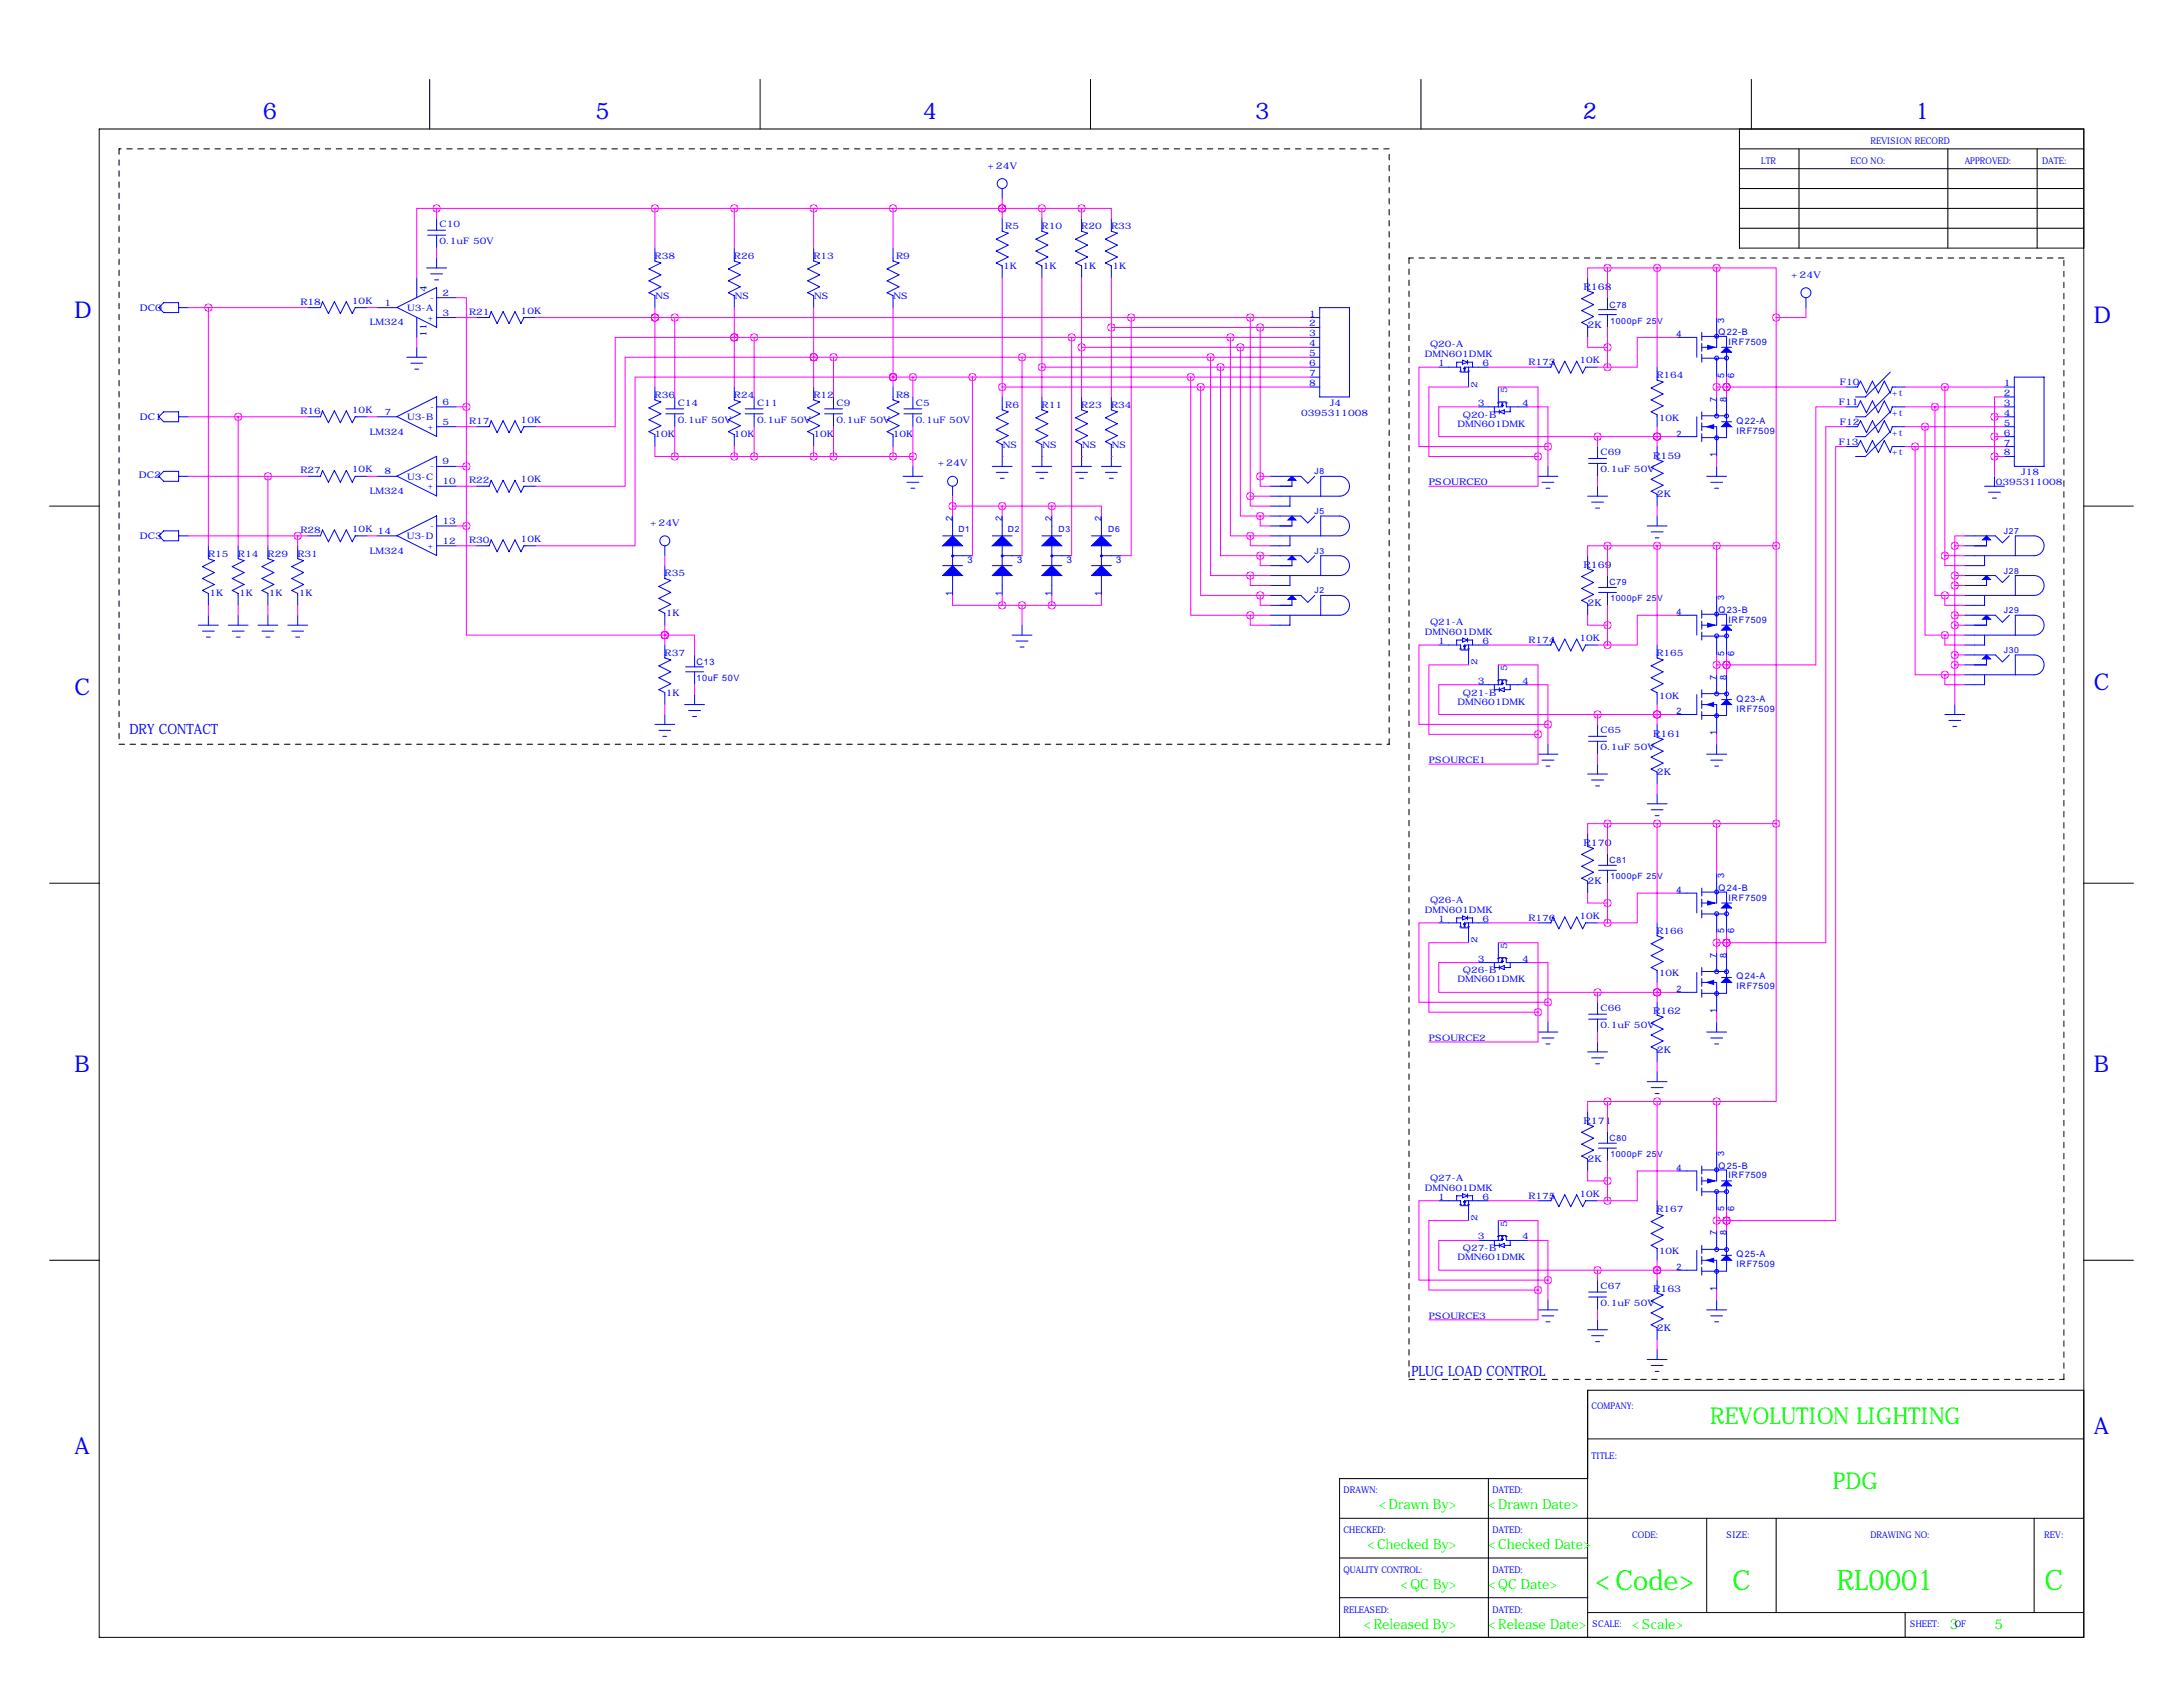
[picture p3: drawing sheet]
<svg xmlns="http://www.w3.org/2000/svg" width="559mm" height="432mm" viewBox="0 0 559 432" stroke-linecap="round" stroke-linejoin="round" font-family="sans-serif">
<defs><g id="words">
<g font-size="7.3" fill="#0f0">
<text x="470.2" y="407">RL0001</text>
<text x="523.4" y="407">C</text>
</g>
<g font-size="7.1" fill="#0f0">
<text x="408.4" y="407">&lt;Code&gt;</text>
<text x="443.5" y="407">C</text>
</g>
<g font-size="5.9" fill="#00f">
<text x="67.3" y="30.5">6</text>
<text x="152.4" y="30.5">5</text>
<text x="236.2" y="30.5">4</text>
<text x="321.3" y="30.5">3</text>
<text x="405.1" y="30.5">2</text>
<text x="490.2" y="30.5">1</text>
<text x="19" y="81.3">D</text>
<text x="535.9" y="82.6">D</text>
<text x="19" y="177.8">C</text>
<text x="535.9" y="176.5">C</text>
<text x="19" y="274.3">B</text>
<text x="535.9" y="274.3">B</text>
<text x="535.9" y="367">A</text>
<text x="19" y="372.1">A</text>
</g>
<g font-size="5.9" fill="#0f0">
<text x="437.8" y="364.5">REVOLUTION LIGHTING</text>
<text x="469.1" y="381.1">PDG</text>
</g>
<g font-size="3.6" fill="#00f">
<text x="33.1" y="187.9">DRY CONTACT</text>
<text x="361.3" y="352.2">PLUG LOAD CONTROL</text>
</g>
<g font-size="3.6" fill="#0f0">
<text x="353" y="386.4">&lt;Drawn By&gt;</text>
<text x="381" y="386.4">&lt;Drawn Date&gt;</text>
<text x="350" y="396.5">&lt;Checked By&gt;</text>
<text x="381" y="396.5">&lt;Checked Date&gt;</text>
<text x="358.5" y="406.7">&lt;QC By&gt;</text>
<text x="381" y="406.7">&lt;QC Date&gt;</text>
<text x="349.1" y="416.8">&lt;Released By&gt;</text>
<text x="381" y="416.8">&lt;Release Date&gt;</text>
<text x="417.8" y="416.8">&lt;Scale&gt;</text>
<text x="499.1" y="416.8">3</text>
<text x="510.5" y="416.8">5</text>
</g>
<g font-size="2.4" fill="#00f">
<text x="450.8" y="41.9">LTR</text>
<text x="473.7" y="41.9">ECO NO:</text>
<text x="478.8" y="36.8">REVISION RECORD</text>
<text x="502.9" y="41.9">APPROVED:</text>
<text x="522.7" y="41.9">DATE:</text>
<text x="252.8" y="43.2">+24V</text>
<text x="458.5" y="71.1">+24V</text>
<text x="405.4" y="74.2">R168</text>
<text x="35.8" y="79.5">DC0</text>
<text x="406.3" y="84.1">2K</text>
<text x="35.8" y="107.4">DC1</text>
<text x="240.1" y="119.4">+24V</text>
<text x="423.1" y="117.4">R159</text>
<text x="35.6" y="122.4">DC2</text>
<text x="365.8" y="124.2">PSOURCE0</text>
<text x="424.1" y="127.3">2K</text>
<text x="35.8" y="137.9">DC3</text>
<text x="166.4" y="134.6">+24V</text>
<text x="243.8" y="133.4" transform="rotate(-90 243.8 133.4)">2</text>
<text x="256.5" y="133.4" transform="rotate(-90 256.5 133.4)">2</text>
<text x="269.2" y="133.4" transform="rotate(-90 269.2 133.4)">2</text>
<text x="281.9" y="133.4" transform="rotate(-90 281.9 133.4)">2</text>
<text x="247.6" y="144.2">3</text>
<text x="260.3" y="144.2">3</text>
<text x="273" y="144.2">3</text>
<text x="285.7" y="144.2">3</text>
<text x="405.4" y="145.3">R169</text>
<text x="243.8" y="152.6" transform="rotate(-90 243.8 152.6)">1</text>
<text x="256.5" y="152.6" transform="rotate(-90 256.5 152.6)">1</text>
<text x="269.2" y="152.6" transform="rotate(-90 269.2 152.6)">1</text>
<text x="281.9" y="152.6" transform="rotate(-90 281.9 152.6)">1</text>
<text x="406.3" y="155.2">2K</text>
<text x="423.1" y="188.5">R161</text>
<text x="424.1" y="198.4">2K</text>
<text x="405.4" y="216.5">R170</text>
<text x="406.3" y="226.3">2K</text>
<text x="423.1" y="259.6">R162</text>
<text x="424.1" y="269.5">2K</text>
<text x="405.4" y="287.6">R171</text>
<text x="406.3" y="297.4">2K</text>
<text x="423.1" y="330.8">R163</text>
<text x="424.1" y="340.6">2K</text>
<text x="407.4" y="360.7">COMPANY:</text>
<text x="407.4" y="373.4">TITLE:</text>
<text x="343.9" y="382.3">DRAWN:</text>
<text x="382" y="382.3">DATED:</text>
<text x="343.9" y="392.4">CHECKED:</text>
<text x="382" y="392.4">DATED:</text>
<text x="417.8" y="393.7">CODE:</text>
<text x="442" y="393.7">SIZE:</text>
<text x="478.8" y="393.7">DRAWING NO:</text>
<text x="523.2" y="393.7">REV:</text>
<text x="343.9" y="402.6">QUALITY CONTROL:</text>
<text x="382" y="402.6">DATED:</text>
<text x="343.9" y="412.7">RELEASED:</text>
<text x="382" y="412.7">DATED:</text>
<text x="407.7" y="416.6">SCALE:</text>
<text x="488.9" y="416.6">SHEET:</text>
<text x="500.4" y="416.6">OF</text>
</g>
<g font-size="2.3" fill="#00f">
<text x="112.5" y="58.2">C10</text>
<text x="257.3" y="58.7">R5</text>
<text x="266.6" y="58.7">R10</text>
<text x="276.8" y="58.7">R20</text>
<text x="284.4" y="58.7">R33</text>
<text x="112.5" y="62.5">0.1uF 50V</text>
<text x="167.6" y="66.3">R38</text>
<text x="187.9" y="66.3">R26</text>
<text x="208.2" y="66.3">R13</text>
<text x="229.4" y="66.3">R9</text>
<text x="256.8" y="68.8">1K</text>
<text x="267" y="68.8">1K</text>
<text x="277.1" y="68.8">1K</text>
<text x="284.7" y="68.8">1K</text>
<text x="76.9" y="78">R18</text>
<text x="90.1" y="77.7">10K</text>
<text x="109.2" y="74.7" transform="rotate(-90 109.2 74.7)">4</text>
<text x="110.2" y="77">-</text>
<text x="113.3" y="75.7">2</text>
<text x="167.8" y="76.5">NS</text>
<text x="188.1" y="76.5">NS</text>
<text x="208.4" y="76.5">NS</text>
<text x="228.7" y="76.5">NS</text>
<text x="94.7" y="83.3">LM324</text>
<text x="98.4" y="78.2">1</text>
<text x="104.2" y="79.6">U3-A</text>
<text x="109.5" y="82.1">+</text>
<text x="113.3" y="80.8">3</text>
<text x="120.1" y="80.5">R21</text>
<text x="133.3" y="80.3">10K</text>
<text x="335.1" y="81">1</text>
<text x="335.1" y="83.6">2</text>
<text x="441.3" y="82.6" transform="rotate(-90 441.3 82.6)">3</text>
<text x="109.2" y="86.2" transform="rotate(-90 109.2 86.2)">11</text>
<text x="335.1" y="86.1">3</text>
<text x="335.1" y="88.6">4</text>
<text x="366.1" y="88.9">Q20-A</text>
<text x="429.1" y="86.4">4</text>
<text x="439.9" y="85.7">Q22-B</text>
<text x="442.5" y="88.3">IRF7509</text>
<text x="335.1" y="91.2">5</text>
<text x="335.1" y="93.7">6</text>
<text x="364.7" y="91.4">DMN601DMK</text>
<text x="368.1" y="93.7">1</text>
<text x="379.5" y="93.7">6</text>
<text x="391.2" y="93.5">R173</text>
<text x="404.3" y="93">10K</text>
<text x="167.6" y="101.8">R36</text>
<text x="187.9" y="101.8">R24</text>
<text x="208.2" y="101.8">R12</text>
<text x="229.4" y="101.8">R8</text>
<text x="335.1" y="96.3">7</text>
<text x="335.1" y="98.8">8</text>
<text x="378.2" y="99.2" transform="rotate(-90 378.2 99.2)">2</text>
<text x="385.8" y="100.6" transform="rotate(-90 385.8 100.6)">5</text>
<text x="424" y="96.8">R164</text>
<text x="441.3" y="96.7" transform="rotate(-90 441.3 96.7)">5</text>
<text x="443.9" y="96.7" transform="rotate(-90 443.9 96.7)">6</text>
<text x="471" y="98.6">F10</text>
<text x="484.4" y="101.3">+t</text>
<text x="512.9" y="98.8">1</text>
<text x="512.9" y="101.3">2</text>
<text x="76.9" y="105.9">R16</text>
<text x="90.1" y="105.7">10K</text>
<text x="98.4" y="106.2">7</text>
<text x="104.2" y="107.5">U3-B</text>
<text x="110.2" y="104.9">-</text>
<text x="113.3" y="103.6">6</text>
<text x="173.5" y="103.9">C14</text>
<text x="193.8" y="103.9">C11</text>
<text x="214.1" y="103.9">C9</text>
<text x="234.4" y="103.9">C5</text>
<text x="257.3" y="104.4">R6</text>
<text x="266.6" y="104.4">R11</text>
<text x="276.8" y="104.4">R23</text>
<text x="284.4" y="104.4">R34</text>
<text x="333.1" y="106.4">0395311008</text>
<text x="340.4" y="103.9">J4</text>
<text x="374.4" y="106.9">Q20-B</text>
<text x="378.3" y="103.9">3</text>
<text x="389.6" y="103.9">4</text>
<text x="424.6" y="107.7">10K</text>
<text x="439.4" y="102.9" transform="rotate(-90 439.4 102.9)">7</text>
<text x="442" y="102.9" transform="rotate(-90 442 102.9)">8</text>
<text x="470.7" y="103.6">F11</text>
<text x="484.4" y="106.4">+t</text>
<text x="512.9" y="103.9">3</text>
<text x="512.9" y="106.4">4</text>
<text x="94.7" y="111.2">LM324</text>
<text x="109.5" y="110">+</text>
<text x="113.3" y="108.7">5</text>
<text x="120.1" y="108.4">R17</text>
<text x="133.3" y="108.2">10K</text>
<text x="167.6" y="111.8">10K</text>
<text x="173.5" y="108.2">0.1uF 50V</text>
<text x="187.9" y="111.8">10K</text>
<text x="193.8" y="108.2">0.1uF 50V</text>
<text x="208.2" y="111.8">10K</text>
<text x="214.1" y="108.2">0.1uF 50V</text>
<text x="228.5" y="111.8">10K</text>
<text x="234.4" y="108.2">0.1uF 50V</text>
<text x="373.1" y="109.2">DMN601DMK</text>
<text x="429.1" y="111.8">2</text>
<text x="444.5" y="108.5">Q22-A</text>
<text x="444.5" y="111">IRF7509</text>
<text x="470.7" y="113.8">F13</text>
<text x="471" y="108.7">F12</text>
<text x="484.4" y="111.5">+t</text>
<text x="512.9" y="109">5</text>
<text x="512.9" y="111.5">6</text>
<text x="113.3" y="118.9">9</text>
<text x="256.7" y="114.6">NS</text>
<text x="266.8" y="114.6">NS</text>
<text x="277" y="114.6">NS</text>
<text x="284.6" y="114.6">NS</text>
<text x="409.7" y="116.6">C69</text>
<text x="439.4" y="117" transform="rotate(-90 439.4 117)">1</text>
<text x="484.4" y="116.6">+t</text>
<text x="512.9" y="114">7</text>
<text x="512.9" y="116.6">8</text>
<text x="76.9" y="121.1">R27</text>
<text x="90.1" y="120.9">10K</text>
<text x="98.4" y="121.4">8</text>
<text x="104.2" y="122.7">U3-C</text>
<text x="109.5" y="125.3">+</text>
<text x="110.2" y="120.1">-</text>
<text x="113.3" y="124">10</text>
<text x="120.1" y="123.7">R22</text>
<text x="133.3" y="123.4">10K</text>
<text x="409.7" y="120.9">0.1uF 50V</text>
<text x="510.9" y="124.2">0395311008</text>
<text x="517.4" y="121.7">J18</text>
<text x="94.7" y="126.5">LM324</text>
<text x="76.9" y="136.4">R28</text>
<text x="90.1" y="136.1">10K 14</text>
<text x="104.1" y="138">U3-D</text>
<text x="110.2" y="135.4">-</text>
<text x="113.3" y="134.1">13</text>
<text x="53.3" y="142.5">R15</text>
<text x="60.9" y="142.5">R14</text>
<text x="68.5" y="142.5">R29</text>
<text x="76.1" y="142.5">R31</text>
<text x="94.7" y="141.7">LM324</text>
<text x="109.5" y="140.5">+</text>
<text x="113.3" y="139.2">12</text>
<text x="120.1" y="138.9">R30</text>
<text x="133.3" y="138.7">10K</text>
<text x="170.1" y="147.6">R35</text>
<text x="53.6" y="152.7">1K</text>
<text x="61.2" y="152.7">1K</text>
<text x="68.8" y="152.7">1K</text>
<text x="76.5" y="152.7">1K</text>
<text x="441.3" y="153.7" transform="rotate(-90 441.3 153.7)">3</text>
<text x="170.4" y="157.7">1K</text>
<text x="366.1" y="160">Q21-A</text>
<text x="429.1" y="157.5">4</text>
<text x="439.9" y="156.9">Q23-B</text>
<text x="442.5" y="159.4">IRF7509</text>
<text x="170.1" y="167.9">R37</text>
<text x="364.7" y="162.5">DMN601DMK</text>
<text x="368.1" y="164.8">1</text>
<text x="379.5" y="164.8">6</text>
<text x="391.2" y="164.6">R174</text>
<text x="404.3" y="164.1">10K</text>
<text x="424" y="167.9">R165</text>
<text x="441.3" y="167.8" transform="rotate(-90 441.3 167.8)">5</text>
<text x="443.9" y="167.8" transform="rotate(-90 443.9 167.8)">6</text>
<text x="178.3" y="170.2">C13</text>
<text x="378.2" y="170.3" transform="rotate(-90 378.2 170.3)">2</text>
<text x="385.8" y="171.7" transform="rotate(-90 385.8 171.7)">5</text>
<text x="439.4" y="174" transform="rotate(-90 439.4 174)">7</text>
<text x="442" y="174" transform="rotate(-90 442 174)">8</text>
<text x="170.4" y="178.1">1K</text>
<text x="178.3" y="174.2">10uF 50V</text>
<text x="374.4" y="178">Q21-B</text>
<text x="378.3" y="175">3</text>
<text x="389.6" y="175">4</text>
<text x="424.6" y="178.8">10K</text>
<text x="444.5" y="179.6">Q23-A</text>
<text x="373.1" y="180.3">DMN601DMK</text>
<text x="429.1" y="182.9">2</text>
<text x="444.5" y="182.1">IRF7509</text>
<text x="409.7" y="187.7">C65</text>
<text x="439.4" y="188.1" transform="rotate(-90 439.4 188.1)">1</text>
<text x="365.8" y="195.3">PSOURCE1</text>
<text x="409.7" y="192">0.1uF 50V</text>
<text x="439.9" y="228">Q24-B</text>
<text x="441.3" y="224.8" transform="rotate(-90 441.3 224.8)">3</text>
<text x="364.7" y="233.7">DMN601DMK</text>
<text x="366.1" y="231.1">Q26-A</text>
<text x="429.1" y="228.6">4</text>
<text x="442.5" y="230.5">IRF7509</text>
<text x="368.1" y="236">1</text>
<text x="379.5" y="236">6</text>
<text x="391.2" y="235.7">R176</text>
<text x="404.3" y="235.2">10K</text>
<text x="424" y="239">R166</text>
<text x="441.3" y="238.9" transform="rotate(-90 441.3 238.9)">5</text>
<text x="443.9" y="238.9" transform="rotate(-90 443.9 238.9)">6</text>
<text x="378.2" y="241.5" transform="rotate(-90 378.2 241.5)">2</text>
<text x="385.8" y="242.8" transform="rotate(-90 385.8 242.8)">5</text>
<text x="439.4" y="245.1" transform="rotate(-90 439.4 245.1)">7</text>
<text x="442" y="245.1" transform="rotate(-90 442 245.1)">8</text>
<text x="373.1" y="251.5">DMN601DMK</text>
<text x="374.4" y="249.2">Q26-B</text>
<text x="378.3" y="246.1">3</text>
<text x="389.6" y="246.1">4</text>
<text x="424.6" y="249.9">10K</text>
<text x="444.5" y="250.7">Q24-A</text>
<text x="429.1" y="254">2</text>
<text x="444.5" y="253.2">IRF7509</text>
<text x="409.7" y="258.8">C66</text>
<text x="409.7" y="263.1">0.1uF 50V</text>
<text x="439.4" y="259.2" transform="rotate(-90 439.4 259.2)">1</text>
<text x="365.8" y="266.4">PSOURCE2</text>
<text x="429.1" y="299.7">4</text>
<text x="439.9" y="299.1">Q25-B</text>
<text x="441.3" y="295.9" transform="rotate(-90 441.3 295.9)">3</text>
<text x="364.7" y="304.8">DMN601DMK</text>
<text x="366.1" y="302.3">Q27-A</text>
<text x="442.5" y="301.6">IRF7509</text>
<text x="368.1" y="307.1">1</text>
<text x="379.5" y="307.1">6</text>
<text x="391.2" y="306.8">R175</text>
<text x="404.3" y="306.3">10K</text>
<text x="424" y="310.1">R167</text>
<text x="441.3" y="310" transform="rotate(-90 441.3 310)">5</text>
<text x="443.9" y="310" transform="rotate(-90 443.9 310)">6</text>
<text x="378.2" y="312.6" transform="rotate(-90 378.2 312.6)">2</text>
<text x="378.3" y="317.2">3</text>
<text x="385.8" y="313.9" transform="rotate(-90 385.8 313.9)">5</text>
<text x="389.6" y="317.2">4</text>
<text x="439.4" y="316.2" transform="rotate(-90 439.4 316.2)">7</text>
<text x="442" y="316.2" transform="rotate(-90 442 316.2)">8</text>
<text x="373.1" y="322.6">DMN601DMK</text>
<text x="374.4" y="320.3">Q27-B</text>
<text x="424.6" y="321.1">10K</text>
<text x="444.5" y="321.8">Q25-A</text>
<text x="409.7" y="329.9">C67</text>
<text x="429.1" y="325.1">2</text>
<text x="444.5" y="324.4">IRF7509</text>
<text x="409.7" y="334.3">0.1uF 50V</text>
<text x="439.4" y="330.4" transform="rotate(-90 439.4 330.4)">1</text>
<text x="365.8" y="337.6">PSOURCE3</text>
</g>
<g font-size="2.2" fill="#00f">
<text x="412" y="78.7">C78</text>
<text x="412.2" y="82.8">1000pF 25V</text>
<text x="336.5" y="121.4">J8</text>
<text x="336.5" y="131.6">J5</text>
<text x="245.3" y="136.2">D1</text>
<text x="258" y="136.2">D2</text>
<text x="271" y="136.2">D3</text>
<text x="283.7" y="136.2">D6</text>
<text x="512.9" y="136.7">J27</text>
<text x="336.5" y="141.7">J3</text>
<text x="412" y="149.9">C79</text>
<text x="512.9" y="146.8">J28</text>
<text x="336.5" y="151.9">J2</text>
<text x="412.2" y="153.9">1000pF 25V</text>
<text x="512.9" y="157">J29</text>
<text x="512.9" y="167.1">J30</text>
<text x="412" y="221">C81</text>
<text x="412.2" y="225">1000pF 25V</text>
<text x="412" y="292.1">C80</text>
<text x="412.2" y="296.2">1000pF 25V</text>
</g>
</g></defs>
<g fill="none" stroke="#000" stroke-width=".26">
<path d="M25.4 33h508v386.1h-508zM110 20.3v12.7M194.6 20.3v12.7M279.1 20.3v12.7M363.7 20.3v12.7M445.3 38.1h88.1M445.3 33v30.5h88.1M448.3 20.3v12.7M460.5 38.1v25.4M498.6 38.1v25.4M521.5 38.1v25.4M445.3 48.3h88.1"/>
<path d="M445.3 43.2h88.1M445.3 53.3h88.1M445.3 58.4h88.1M12.7 129.5h12.7M533.4 129.5h12.7M12.7 226.1h12.7M533.4 226.1h12.7M12.7 322.6h12.7M533.4 322.6h12.7M533.4 355.9h-127v63.2M381 378.5v40.6M406.4 368.3h127"/>
<path d="M406.4 378.5h-63.5v40.6M342.9 388.6h190.5M342.9 398.8h63.5M436.9 388.6v24.1M454.7 388.6v24.1M520.7 388.6v24.1M342.9 408.9h63.5M406.4 412.7h127M487.7 412.7v6.4"/>
</g>
<path d="M30.5 38.1v152.4M355.6 38.1h-325.1M360.7 66v287.1M528.3 66h-167.6M30.5 190.5h325.1M355.6 190.5v-152.4M360.7 353.1h167.6M528.3 353.1v-287.1" fill="none" stroke="#000" stroke-width=".26" stroke-dasharray="1.4 1.4"/>
<g fill="#00f" stroke="#00f" stroke-width=".26">
<path d="M508.5 137.2l1 1h-2z"/>
<path d="M508.5 147.3l1 1h-2z"/>
<path d="M508.5 157.5l1 1h-2z"/>
<path d="M508.5 167.6l1 1.1h-2z"/>
<path d="M437.1 88.4l1.8 .5-1.8 .5z"/>
<path d="M440.7 90.2l1.3-1.3 1.2 1.3z"/>
<path d="M436.9 109.2l1.8-.5v1z"/>
<path d="M440.7 109.2l1.3-1.3 1.2 1.3z"/>
<path d="M437.1 159.5l1.8 .5-1.8 .5z"/>
<path d="M440.7 161.3l1.3-1.3 1.2 1.3z"/>
<path d="M436.9 180.3l1.8-.5v1z"/>
<path d="M440.7 180.3l1.3-1.2 1.2 1.2z"/>
<path d="M437.1 230.6l1.8 .5-1.8 .5z"/>
<path d="M440.7 232.4l1.3-1.3 1.2 1.3z"/>
<path d="M436.9 251.5l1.8-.5v1z"/>
<path d="M440.7 251.5l1.3-1.3 1.2 1.3z"/>
<path d="M437.1 301.8l1.8 .5-1.8 .5z"/>
<path d="M440.7 303.5l1.3-1.2 1.2 1.2z"/>
<path d="M436.9 322.6l1.8-.5v1z"/>
<path d="M440.7 322.6l1.3-1.3 1.2 1.3z"/>
<path d="M330.7 121.9l1 1h-2z"/>
<path d="M330.7 132.1l1 1h-2z"/>
<path d="M330.7 142.2l1 1.1h-2z"/>
<path d="M330.7 152.4l1 1h-2z"/>
<path d="M241.3 147.3l2.5-2.5 2.6 2.5z"/>
<path d="M243.8 137.2l2.6 2.5h-5.1z"/>
<path d="M254 147.3l2.5-2.5 2.6 2.5z"/>
<path d="M254 139.7l2.5-2.5 2.6 2.5z"/>
<path d="M266.7 147.3l2.5-2.5 2.6 2.5z"/>
<path d="M269.2 137.2l2.6 2.5h-5.1z"/>
<path d="M279.4 147.3l2.5-2.5 2.6 2.5z"/>
<path d="M279.4 139.7l2.5-2.5 2.6 2.5z"/>
<path d="M374.6 94.2h.6l-.3 .5z"/>
<path d="M384.6 103.4l.2 .5h-.5z"/>
<path d="M374.6 165.4h.6l-.3 .5z"/>
<path d="M384.6 174.5l.2 .5h-.5z"/>
<path d="M374.6 236.5h.6l-.3 .5z"/>
<path d="M384.6 245.6l.2 .5h-.5z"/>
<path d="M374.6 307.6h.6l-.3 .5z"/>
<path d="M384.6 316.7l.2 .5h-.5z"/>
</g>
<g fill="none" stroke="#00f" stroke-width=".26">
<path d="M109.5 58.9h4.5M111.8 55.9v3M256.5 48.3v2.5M256.5 55.9v3.3l1.6 .5-3.1 1.5 3.1 1.5-3.1 1.6 3.1 1.5-3.1 1.5 1.5 .8v3M266.7 55.9v3.3l1.5 .5-3 1.5 3 1.5-3 1.6 3 1.5-3 1.5 1.5 .8v3M276.9 55.9v3.3l1.5 .5-3.1 1.5 3.1 1.5-3.1 1.6 3.1 1.5-3.1 1.5 1.6 .8v3M284.5 55.9v3.3l1.5 .5-3 1.5 3 1.5-3 1.6 3 1.5-3 1.5 1.5 .8v3M41.9 77.5h3.8v2.5h-3.8l-1.3-1.3zM45.7 78.7h2.6M78.7 78.7h3.3l.5-1.5 1.6 3.1 1.5-3.1 1.5 3.1 1.5-3.1 1.6 3.1 .7-1.6h3.1M96.5 78.7h5.1M101.6 78.7l10.2-5.1v10.2z"/>
<path d="M106.7 71.1v5.1M109.2 68.6h5.1M109.5 60.2h4.5M110.2 70.1h3.1M111.3 71.6h1M111.8 60.2v3.3M111.8 66v2.6M111.8 76.2h5M167.6 63.5v3.3l1.6 .5-3.1 1.5 3.1 1.6-3.1 1.5 3.1 1.5-3.1 1.5 1.5 .8v3M188 63.5v3.3l1.5 .5-3.1 1.5 3.1 1.6-3.1 1.5 3.1 1.5-3.1 1.5 1.6 .8v3M208.3 63.5v3.3l1.5 .5-3 1.5 3 1.6-3 1.5 3 1.5-3 1.5 1.5 .8v3M228.6 63.5v3.3l1.5 .5-3 1.5 3 1.6-3 1.5 3 1.5-3 1.5 1.5 .8v3"/>
<path d="M337.8 78.7h7.6v22.9h-7.6zM406.4 71.1v3.3l1.5 .5-3 1.6 3 1.5-3 1.5 3 1.5-3 1.6 1.5 .7v3.1M409.2 79.2h4.6M411.5 76.2v3M462.3 76.2v2.5M104.1 91.4h5.1M105.2 93h3M106.2 94.5h1M106.7 81.3v5.1M106.7 88.9v2.5M111.8 81.3h5M121.9 81.3h3.3l.5-1.5 1.6 3 1.5-3 1.5 3 1.5-3 1.5 3 .8-1.5h3.1"/>
<path d="M167.6 99.1v3.3l1.6 .5-3.1 1.5 3.1 1.5-3.1 1.5 3.1 1.6-3.1 1.5 1.5 .8v3M188 99.1v3.3l1.5 .5-3.1 1.5 3.1 1.5-3.1 1.5 3.1 1.6-3.1 1.5 1.6 .8v3M208.3 99.1v3.3l1.5 .5-3 1.5 3 1.5-3 1.5 3 1.6-3 1.5 1.5 .8v3M228.6 99.1v3.3l1.5 .5-3 1.5 3 1.5-3 1.5 3 1.6-3 1.5 1.5 .8v3M335.3 99.1h2.5M335.3 88.9h2.5M335.3 86.4h2.5M335.3 94h2.5M335.3 81.3h2.5M335.3 96.5h2.5M335.3 83.8h2.5M335.3 91.4h2.5"/>
<path d="M368.3 94h5.6v1M373.6 95h.5M373.9 95.2h2v3.9M374.4 92.2l1.3 .5-1.3 .5zM374.4 92.7h-1.5v1.3M374.6 95h.6M374.9 94.7v.3M375.7 92.2v1M375.7 92.7h1.2v1.3M375.7 95h.5M375.9 94v1M381 94h-6.1v.2"/>
<path d="M383.5 99.1v3.8h2.1M393.7 94h3.3l.5-1.5 1.5 3 1.6-3 1.5 3 1.5-3 1.5 3 .8-1.5h3M409.2 80.5h4.6M411.5 80.5v3.3M424.2 94v3.3l1.5 .5-3 1.5 3 1.5-3 1.6 3 1.5-3 1.5 1.5 .8v3M429.3 86.4h5v5M435.6 86.1h6.4v2.8M435.6 91.7h6.4M435.6 85.1v2M435.6 87.9v2M435.6 90.7v2M439.4 81.3v7.6h-3.8"/>
<path d="M439.4 91.7v4.8M440.7 88.9h2.5M442 90.2v6.3M472.4 99.1h3.1l.7-1.6 1.6 3.1 1.5-3.1 1.5 3.1 1.5-3.1 1.6 3.1 .5-1.5h3.3M483.9 95.2l-6.4 6.4h-2.5M513.1 99.1h2.5M515.6 96.5h7.6v22.9h-7.6zM41.9 105.4h3.8v2.5h-3.8l-1.3-1.2zM45.7 106.7h2.6M78.7 106.7h3.3l.5-1.5 1.6 3 1.5-3 1.5 3 1.5-3 1.6 3 .7-1.5h3.1M96.5 106.7h5.1M101.6 106.6l10.2-5.1v10.2z"/>
<path d="M111.8 104.1h5M111.8 109.2h5M111.8 119.4h5M121.9 109.2h3.3l.5-1.5 1.6 3 1.5-3 1.5 3 1.5-3 1.5 3 .8-1.5h3.1M170.4 105.9h4.6M170.4 104.6h4.6M172.7 101.6v3M172.7 105.9v3.3M190.8 105.9h4.5M190.8 104.6h4.5M193 101.6v3M193 105.9v3.3"/>
<path d="M211.1 105.9h4.5M211.1 104.6h4.5M213.4 101.6v3M213.4 105.9v3.3M231.4 105.9h4.6M231.4 104.6h4.6M233.7 101.6v3M233.7 105.9v3.3M233.7 119.4v2.5M254 119.4h5.1M256.5 101.6v3.3l1.6 .5-3.1 1.5 3.1 1.6-3.1 1.5 3.1 1.5-3.1 1.5 1.5 .8v5.6M264.2 119.4h5"/>
<path d="M266.7 101.6v3.3l1.5 .5-3 1.5 3 1.6-3 1.5 3 1.5-3 1.5 1.5 .8v5.6M274.3 119.4h5.1M276.9 101.6v3.3l1.5 .5-3.1 1.5 3.1 1.6-3.1 1.5 3.1 1.5-3.1 1.5 1.6 .8v5.6M281.9 119.4h5.1M284.5 101.6v3.3l1.5 .5-3 1.5 3 1.6-3 1.5 3 1.5-3 1.5 1.5 .8v5.6M382.5 104.1v1.3h1.3M383.3 103.1h.5M383.5 103.1v1M383.8 104.9v1M383.8 105.4l1.3-.5v1zM384.3 103.1h.5M384.6 103.9v.2h-6.1"/>
<path d="M384.6 103.1v.3M385.3 103.1h.5M385.6 103.1v1h5.6M386.6 104.1v1.3h-1.5M396.2 119.4v2.5M406.7 118.6h4.5M406.7 117.3h4.5M408.9 114.3v3M408.9 118.6v3.3M424.2 114.3v3.3l1.5 .5-3 1.5 3 1.6-3 1.5 3 1.5-3 1.5 1.5 .8v3M434.3 106.7v5.1h-5M435.6 109.2h2.3"/>
<path d="M435.6 105.4v2M435.6 108.2v2M435.6 111v2M435.6 106.4h6.4M438.7 109.2h.7v7.6M439.4 101.6v4.8M439.4 119.4v2.5M440.7 107.9h2.5M442 101.6v6.3M442 109.2v2.8h-6.4M472.4 104.1h3.1l.7-1.5 1.6 3.1 1.5-3.1 1.5 3.1 1.5-3.1 1.6 3.1 .5-1.6h3.3M472.4 109.2h3.1l.7-1.5 1.6 3 1.5-3 1.5 3 1.5-3 1.6 3 .5-1.5h3.3"/>
<path d="M472.4 114.3h3.1l.7-1.5 1.6 3 1.5-3 1.5 3 1.5-3 1.6 3 .5-1.5h3.3M483.9 100.3l-6.4 6.4h-2.5M483.9 105.4l-6.4 6.4h-2.5M483.9 110.5l-6.4 6.3h-2.5M513.1 101.6h2.5M513.1 104.1h2.5M513.1 106.7h2.5M513.1 109.2h2.5M513.1 111.8h2.5M513.1 114.3h2.5M513.1 116.8h2.5M40.6 121.9l1.3-1.3h3.8v2.6h-3.8z"/>
<path d="M40.6 137.2l1.3-1.3h3.8v2.5h-3.8zM45.7 137.2h2.6M45.7 121.9h2.6M53.3 139.7v3.3l1.6 .5-3.1 1.5 3.1 1.6-3.1 1.5 3.1 1.5-3.1 1.5 1.5 .8v3M61 139.7v3.3l1.5 .5-3.1 1.5 3.1 1.6-3.1 1.5 3.1 1.5-3.1 1.5 1.6 .8v3M68.6 139.7v3.3l1.5 .5-3 1.5 3 1.6-3 1.5 3 1.5-3 1.5 1.5 .8v3M76.2 139.7v3.3l1.5 .5-3 1.5 3 1.6-3 1.5 3 1.5-3 1.5 1.5 .8v3M78.7 137.2h3.3l.5-1.6 1.6 3.1 1.5-3.1 1.5 3.1 1.5-3.1 1.6 3.1 .7-1.5h3.1M78.7 121.9h3.3l.5-1.5 1.6 3 1.5-3 1.5 3 1.5-3 1.6 3 .7-1.5h3.1M96.5 137.2h5.1M96.5 121.9h5.1M101.6 121.9l10.2-5.1v10.1z"/>
<path d="M101.6 137.1l10.2-5.1v10.2zM111.8 139.7h5M111.8 124.5h5M111.8 134.6h5M121.9 139.7h3.3l.5-1.5 1.6 3 1.5-3 1.5 3 1.5-3 1.5 3 .8-1.5h3.1M121.9 124.5h3.3l.5-1.6 1.6 3.1 1.5-3.1 1.5 3.1 1.5-3.1 1.5 3.1 .8-1.5h3.1M170.2 139.7v2.5M231.1 121.9h5.1M232.2 123.4h3M233.2 125h1M241.3 137.2h5.1M243.8 124.5v2.5"/>
<path d="M243.8 132.1v5.1M243.8 139.7v5.1M254 137.2h5.1M255 120.9h3.1M256 122.4h1M256.5 132.1v5.1M256.5 139.7v5.1M265.2 120.9h3M266.2 122.4h1M266.7 137.2h5.1M269.2 132.1v5.1M269.2 139.7v5.1"/>
<path d="M275.3 120.9h3.1M276.4 122.4h1M279.4 137.2h5.1M281.9 132.1v5.1M281.9 139.7v5.1M283 120.9h3M284 122.4h1M325.1 127h17.8a2.54 2.54 0 0 0 2.5-2.5 2.54 2.54 0 0 0-2.5-2.6h-4.8v5.1M325.1 137.2h17.8a2.54 2.54 0 0 0 2.5-2.6 2.54 2.54 0 0 0-2.5-2.5h-4.8v5.1M325.1 121.9h7.9l1.8 1.8 1.7-1.8M325.1 132.1h7.9l1.8 1.8 1.7-1.8M330.2 137.2v2.5h-5.1"/>
<path d="M330.2 127v2.5h-5.1M330.7 122.9v1.6h-5.6M330.7 133.1v1.5h-5.6M393.7 121.9h5.1M394.7 123.4h3.1M395.7 125h1M406.4 127h5.1M407.4 128.5h3.1M408.4 130h1M408.9 124.5v2.5M421.6 134.6h5.1M422.7 136.1h3"/>
<path d="M423.7 137.7h1M424.2 132.1v2.5M436.9 121.9h5.1M437.9 123.4h3M438.9 125h1M502.9 137.2h7.9l1.8 1.7 1.7-1.7M508 124.5h5.1M508.5 138.2v1.5h-5.6M509 126h3.1M510 127.5h1M510.5 121.9v2.6M53.3 157.5v2.5"/>
<path d="M61 157.5v2.5M68.6 157.5v2.5M76.2 157.5v2.5M170.2 144.8v3.3l1.5 .5-3 1.5 3 1.5-3 1.6 3 1.5-3 1.5 1.5 .8v3M241.3 144.8h5.1M243.8 142.2h5.1M243.8 147.3v5.1M254 144.8h5.1M256.5 142.2h5.1M256.5 147.3v5.1M266.7 144.8h5.1M269.2 142.2h5.1"/>
<path d="M269.2 147.3v5.1M279.4 144.8h5.1M281.9 142.2h5.1M281.9 147.3v5.1M325.1 147.3h17.8a2.54 2.54 0 0 0 2.5-2.5 2.54 2.54 0 0 0-2.5-2.6h-4.8v5.1M325.1 157.5h17.8a2.54 2.54 0 0 0 2.5-2.6 2.54 2.54 0 0 0-2.5-2.5h-4.8v5.1M325.1 142.2h7.9l1.8 1.8 1.7-1.8M325.1 152.4h7.9l1.8 1.8 1.7-1.8M330.2 147.3v2.6h-5.1M330.2 157.5v2.5h-5.1M330.7 143.3v1.5h-5.6M330.7 153.4v1.5h-5.6"/>
<path d="M406.4 142.2v3.3l1.5 .5-3 1.6 3 1.5-3 1.5 3 1.5-3 1.6 1.5 .7v3.1M409.2 151.6h4.6M409.2 150.4h4.6M411.5 147.3v3.1M411.5 151.6v3.3M429.3 157.5h5v5.1M435.6 157.2h6.4v2.8M435.6 156.2v2M435.6 159v2M439.4 152.4v7.6h-3.8M502.9 142.2h17.8a2.54 2.54 0 0 0 2.5-2.5 2.54 2.54 0 0 0-2.5-2.5h-4.8v5M502.9 152.4h17.8a2.54 2.54 0 0 0 2.5-2.5 2.54 2.54 0 0 0-2.5-2.6h-4.8v5.1"/>
<path d="M502.9 147.3h7.9l1.8 1.8 1.7-1.8M502.9 157.5h7.9l1.8 1.8 1.7-1.8M508 142.2v2.6h-5.1M508 152.4v2.5h-5.1M508.5 148.3v1.6h-5.6M508.5 158.5v1.5h-5.6M50.8 160h5.1M51.8 161.5h3.1M52.8 163.1h1M58.4 160h5.1M59.4 161.5h3.1M60.5 163.1h1"/>
<path d="M66 160h5.1M67.1 161.5h3M68.1 163.1h1M73.7 160h5M74.7 161.5h3M75.7 163.1h1M170.2 165.1v3.3l1.5 .5-3 1.5 3 1.6-3 1.5 3 1.5-3 1.5 1.5 .8v3M175.5 172h4.6M175.5 170.7h4.6M177.8 167.6v3.1M177.8 172v3.3M177.8 177.8v2.5"/>
<path d="M259.1 162.6h5.1M260.1 164.1h3M261.1 165.6h1M261.6 160v2.6M368.3 165.1h5.6v1M373.6 166.1h.5M373.9 166.4h2v3.8M374.4 163.3l1.3 .5-1.3 .5zM374.4 163.8h-1.5v1.3M374.6 166.1h.6M374.9 165.9v.2M375.7 163.3v1"/>
<path d="M375.7 163.8h1.2v1.3M375.7 166.1h.5M375.9 165.1v1M381 165.1h-6.1v.3M382.5 175.3v1.2h1.3M383.3 174.2h.5M383.5 170.2v3.8h2.1M383.5 174.2v1.1M383.8 176v1M383.8 176.5l1.3-.5v1zM384.3 174.2h.5M384.6 175v.3h-6.1"/>
<path d="M384.6 174.2v.3M385.3 174.2h.5M385.6 174.2v1.1h5.6M386.6 175.3v1.2h-1.5M393.7 165.1h3.3l.5-1.5 1.5 3 1.6-3 1.5 3 1.5-3 1.5 3 .8-1.5h3M424.2 165.1v3.3l1.5 .5-3 1.5 3 1.6-3 1.5 3 1.5-3 1.5 1.5 .8v3M434.3 177.8v5.1h-5M435.6 161.8v2M435.6 176.5v2.1M435.6 179.3v2.1M435.6 162.8h6.4M435.6 177.5h6.4"/>
<path d="M439.4 162.8v4.8M439.4 172.7v4.8M440.7 160h2.5M440.7 179.1h2.5M442 161.3v6.3M442 172.7v6.4M502.9 162.6h17.8a2.54 2.54 0 0 0 2.5-2.6 2.54 2.54 0 0 0-2.5-2.5h-4.8v5.1M502.9 172.7h17.8a2.54 2.54 0 0 0 2.5-2.5 2.54 2.54 0 0 0-2.5-2.6h-4.8v5.1M502.9 167.6h7.9l1.8 1.8 1.7-1.8M508 162.6v2.5h-5.1M508 172.7v2.6h-5.1M508.5 168.7v1.5h-5.6"/>
<path d="M167.6 185.4h5.1M168.7 186.9h3M169.7 188.5h1M170.2 182.9v2.5M175.3 180.3h5M176.3 181.9h3M177.3 183.4h1M393.7 193h5.1M394.7 194.6h3.1M395.7 196.1h1M396.2 190.5v2.5M406.4 198.1h5.1"/>
<path d="M406.7 189.7h4.5M406.7 188.5h4.5M407.4 199.6h3.1M408.9 185.4v3.1M408.9 189.7v3.3M408.9 195.6v2.5M424.2 185.4v3.3l1.5 .5-3 1.6 3 1.5-3 1.5 3 1.5-3 1.5 1.5 .8v3.1M435.6 182.1v2M435.6 180.3h2.3M436.9 193h5.1M437.9 194.6h3M438.7 180.3h.7v7.7"/>
<path d="M438.9 196.1h1M439.4 190.5v2.5M442 180.3v2.8h-6.4M497.8 182.9h5.1M498.9 184.4h3M499.9 185.9h1M500.4 180.3v2.6M406.4 213.4v3.3l1.5 .5-3 1.5 3 1.5-3 1.5 3 1.6-3 1.5 1.5 .8v3M408.4 201.2h1M411.5 218.4v3.1M421.6 205.7h5.1M422.7 207.3h3"/>
<path d="M423.7 208.8h1M424.2 203.2v2.5M368.3 236.2h5.6v1M373.6 237.2h.5M373.9 237.5h2v3.8M374.4 234.4l1.3 .5-1.3 .6zM374.4 234.9h-1.5v1.3M374.6 237.2h.6M374.9 237v.2M375.7 234.4v1.1M375.7 234.9h1.2v1.3M375.7 237.2h.5"/>
<path d="M375.9 236.2v1M381 236.2h-6.1v.3M393.7 236.2h3.3l.5-1.5 1.5 3 1.6-3 1.5 3 1.5-3 1.5 3 .8-1.5h3M409.2 222.8h4.6M409.2 221.5h4.6M411.5 222.8v3.3M424.2 236.2v3.3l1.5 .5-3 1.6 3 1.5-3 1.5 3 1.5-3 1.5 1.5 .8v3.1M429.3 228.6h5v5.1M435.6 228.3h6.4v2.8M435.6 227.3v2.1M435.6 230.1v2.1M435.6 232.9v2"/>
<path d="M435.6 233.9h6.4M439.4 223.5v7.6h-3.8M439.4 233.9v4.9M440.7 231.1h2.5M442 232.4v6.4M382.5 246.4v1.2h1.3M383.3 245.4h.5M383.5 241.3v3.8h2.1M383.5 245.4v1M383.8 247.1v1.1M383.8 247.6l1.3-.5v1.1zM384.3 245.4h.5"/>
<path d="M384.6 245.4v.2M384.6 246.1v.3h-6.1M385.3 245.4h.5M385.6 245.4v1h5.6M386.6 246.4v1.2h-1.5M406.7 259.6h4.5M408.9 256.5v3.1M424.2 256.5v3.3l1.5 .5-3 1.6 3 1.5-3 1.5 3 1.5-3 1.6 1.5 .7v3.1M434.3 248.9v5.1h-5M435.6 247.6v2.1M435.6 250.4v2.1M435.6 253.2v2.1"/>
<path d="M435.6 251.5h2.3M435.6 248.7h6.4M438.7 251.5h.7v7.6M439.4 243.8v4.9M440.7 250.2h2.5M442 243.8v6.4M442 251.5v2.8h-6.4M393.7 264.2h5.1M394.7 265.7h3.1M395.7 267.2h1M396.2 261.6v2.6M406.4 269.2h5.1"/>
<path d="M406.7 260.9h4.5M407.4 270.8h3.1M408.4 272.3h1M408.9 260.9v3.3M408.9 266.7v2.5M421.6 276.9h5.1M422.7 278.4h3M423.7 279.9h1M424.2 274.3v2.6M436.9 264.2h5.1M437.9 265.7h3M438.9 267.2h1"/>
<path d="M439.4 261.6v2.6M406.4 284.5v3.3l1.5 .5-3 1.5 3 1.5-3 1.6 3 1.5-3 1.5 1.5 .8v3M409.2 293.9h4.6M409.2 292.6h4.6M411.5 289.6v3M411.5 293.9v3.3M429.3 299.7h5v5.1M435.6 299.5h6.4v2.8M435.6 298.4v2.1M439.4 294.6v7.7h-3.8M368.3 307.3h5.6v1.1M373.6 308.4h.5"/>
<path d="M373.9 308.6h2v3.8M374.4 305.6l1.3 .5-1.3 .5zM374.4 306.1h-1.5v1.2M374.6 308.4h.6M374.9 308.1v.3M375.7 305.6v1M375.7 306.1h1.2v1.2M375.7 308.4h.5M375.9 307.3v1.1M381 307.3h-6.1v.3M382.5 317.5v1.3h1.3M383.3 316.5h.5"/>
<path d="M383.5 312.4v3.8h2.1M383.5 316.5v1M383.8 318.3v1M383.8 318.8l1.3-.5v1zM384.3 316.5h.5M384.6 316.5v.2M384.6 317.2v.3h-6.1M385.3 316.5h.5M385.6 316.5v1h5.6M386.6 317.5v1.3h-1.5M393.7 307.3h3.3l.5-1.5 1.5 3.1 1.6-3.1 1.5 3.1 1.5-3.1 1.5 3.1 .8-1.6h3M424.2 307.3v3.3l1.5 .5-3 1.6 3 1.5-3 1.5 3 1.5-3 1.6 1.5 .7v3.1"/>
<path d="M435.6 301.2v2.1M435.6 304v2.1M435.6 318.8v2M435.6 305.1h6.4M435.6 319.8h6.4M439.4 305.1v4.8M439.4 315v4.8M440.7 302.3h2.5M442 303.5v6.4M442 315v6.3M393.7 335.3h5.1M394.7 336.8h3.1"/>
<path d="M395.7 338.3h1M396.2 332.7v2.6M406.7 332h4.5M406.7 330.7h4.5M408.9 327.7v3M408.9 332v3.3M408.9 337.8v2.6M424.2 327.7v3.3l1.5 .5-3 1.5 3 1.5-3 1.5 3 1.6-3 1.5 1.5 .8v3M434.3 320v5.1h-5M435.6 321.6v2M435.6 324.4v2M435.6 322.6h2.3"/>
<path d="M436.9 335.3h5.1M437.9 336.8h3M438.7 322.6h.7v7.6M438.9 338.3h1M439.4 332.7v2.6M440.7 321.3h2.5M442 322.6v2.8h-6.4M406.4 340.4h5.1M407.4 341.9h3.1M408.4 343.4h1M421.6 348h5.1M422.7 349.5h3"/>
<path d="M423.7 351h1M424.2 345.4v2.6"/>
<circle cx="256.5" cy="47" r="1.27"/>
<circle cx="462.3" cy="74.9" r="1.27"/>
<circle cx="439.4" cy="86.1" r=".51"/>
<circle cx="439.4" cy="91.6" r=".51"/>
<circle cx="442" cy="91.6" r=".51"/>
<circle cx="439.4" cy="106.5" r=".51"/>
<circle cx="439.4" cy="112.1" r=".51"/>
<circle cx="442" cy="106.5" r=".51"/>
<circle cx="170.2" cy="138.4" r="1.27"/>
<circle cx="243.8" cy="123.2" r="1.27"/>
<circle cx="243.8" cy="142.3" r=".25"/>
<circle cx="256.5" cy="142.3" r=".25"/>
<circle cx="269.2" cy="142.3" r=".25"/>
<circle cx="281.9" cy="142.3" r=".25"/>
<circle cx="439.4" cy="157.2" r=".51"/>
<circle cx="439.4" cy="162.8" r=".51"/>
<circle cx="439.4" cy="177.6" r=".51"/>
<circle cx="442" cy="162.8" r=".51"/>
<circle cx="442" cy="177.6" r=".51"/>
<circle cx="439.4" cy="183.2" r=".51"/>
<circle cx="439.4" cy="228.3" r=".51"/>
<circle cx="439.4" cy="233.9" r=".51"/>
<circle cx="442" cy="233.9" r=".51"/>
<circle cx="439.4" cy="248.7" r=".51"/>
<circle cx="439.4" cy="254.3" r=".51"/>
<circle cx="442" cy="248.7" r=".51"/>
<circle cx="439.4" cy="299.4" r=".51"/>
<circle cx="439.4" cy="319.8" r=".51"/>
<circle cx="439.4" cy="305" r=".51"/>
<circle cx="442" cy="305" r=".51"/>
<circle cx="442" cy="319.8" r=".51"/>
<circle cx="439.4" cy="325.4" r=".51"/>
</g>
<g fill="none" stroke="#f0f" stroke-width=".26">
<path d="M111.8 53.3h-5.1v17.8M111.8 53.3h165.1M111.8 53.3v2.6M167.6 53.3v10.2M188 53.3v10.2M208.3 53.3v10.2M228.6 53.3v10.2M256.5 53.3h.1M256.5 50.8v5.1M266.7 53.3v2.6M276.9 53.3h7.6v2.6M276.9 53.3v2.6"/>
<path d="M48.3 78.7h30.4M53.3 78.7v61M94 78.7h2.5M111.8 63.5v2.5M116.8 76.2h2.6v27.9M167.6 78.7v20.4M188 78.7v20.4M208.3 78.7v20.4M228.6 78.7v20.4M256.5 71.1v30.5M266.7 71.1v30.5M276.9 71.1v30.5"/>
<path d="M284.5 71.1v30.5M411.5 68.6h-5.1v2.5M411.5 68.6v7.6M411.5 68.6h27.9M424.2 68.6v25.4M439.4 68.6h15.3v12.7M439.4 68.6v12.7M462.3 78.7v2.6h-7.6M106.7 86.4v2.5M116.8 81.3h5.1M137.2 81.3h198.1M167.6 81.3h.1"/>
<path d="M172.7 81.3v20.3M188 86.4h-30.5v22.8h-20.3M188 86.4h.1M188 86.4h147.3M193 86.4v15.2M208.3 91.4h-48.3v33.1h-22.8M208.3 91.4h.1M208.3 91.4h127M213.4 91.4v10.2M228.6 96.5h-66v43.2h-25.4M228.6 96.5h.1M228.6 96.5h106.7"/>
<path d="M233.7 96.5v5.1M248.9 96.5v45.7M256.5 99.1h78.8M261.6 91.4v50.8M266.7 94h68.6M274.3 86.4v55.8M276.9 88.9h58.4M284.5 83.8h50.8M289.6 81.3v60.9h-2.6M304.8 96.5v61h15.2M307.3 99.1v53.3h15.3M309.9 91.4v55.9h10.1"/>
<path d="M312.4 94v48.2h10.2M315 86.4v50.8h5M317.5 88.9v43.2h5.1M320 81.3v45.7M322.6 83.8v38.1M368.3 94h-5.1v20.3h33M375.9 99.1h-10.1v17.7h27.9M381 94h12.7M383.5 99.1h10.2v17.7M406.4 86.4v2.5h5.1M408.9 94h2.6M411.5 83.8v10.2"/>
<path d="M429.3 86.4h-10.2v7.6h-7.6M439.4 99.1h33M439.4 96.5v5.1M442 99.1h.1M442 96.5v5.1M454.7 81.3v129.5M487.7 99.1h25.4M497.8 99.1v43.1M48.3 106.7h30.4M61 106.7v33M94 106.7h2.5M116.8 104.1h2.6"/>
<path d="M116.8 109.2h5.1M116.8 119.4h2.6M119.4 104.1v30.5M167.6 114.3v2.5h5.1M172.7 116.8h61M172.7 109.2v7.6M188 114.3v2.5M193 109.2v7.6M208.3 114.3v2.5M213.4 109.2v7.6M228.6 114.3v2.5M233.7 109.2v10.2"/>
<path d="M256.5 116.8h.1M266.7 116.8h.1M276.9 116.8h.1M284.5 116.8h.1M378.5 104.1h-10.2v7.7h40.6M391.2 104.1h5v10.2M393.7 116.8v7.7h-27.9M396.2 114.3v5.1M408.9 111.8h20.4M408.9 111.8v2.5M424.2 111.8h.1M424.2 109.2v5.1"/>
<path d="M439.4 116.8v2.6M472.4 104.1h-7.6v66.1h-22.8M472.4 109.2h-5v132.1h-25.4M472.4 114.3h-2.5v198.1h-27.9M487.7 104.1h25.4M487.7 109.2h25.4M487.7 114.3h25.4M490.2 114.3v58.4h7.6M492.8 109.2v53.4h5M495.3 104.1v48.3h2.5M510.5 116.8h2.6M510.5 106.7v15.2"/>
<path d="M510.5 111.8h2.6M510.5 106.7h2.6M513.1 101.6h-2.6v5.1M48.3 137.2h30.4M48.3 121.9h30.4M68.6 121.9v17.8M76.2 137.2v2.5M94 137.2h2.5M94 121.9h2.5M116.8 139.7h5.1M116.8 134.6h2.6M116.8 124.5h5.1"/>
<path d="M119.4 134.6v28h50.8M243.8 129.5h25.4M243.8 127v5.1M256.5 129.5v2.6M269.2 129.5h12.7v2.6M269.2 129.5v2.6M320 127v2.5h5.1M320 137.2v2.5h5.1M320 127h5.1M320 137.2h5.1M322.6 132.1v2.5h2.5M322.6 121.9v2.6h2.5"/>
<path d="M322.6 121.9h2.5M322.6 132.1h2.5M408.9 121.9v2.6M411.5 139.7h-5.1v2.5M411.5 139.7h43.2M411.5 139.7v7.6M424.2 129.5v2.6M424.2 139.7v25.4M439.4 139.7v12.7M500.4 139.7h2.5M500.4 139.7v40.6M502.9 137.2h-2.5v2.5"/>
<path d="M53.3 154.9v2.6M61 154.9v2.6M68.6 154.9v2.6M76.2 154.9v2.6M170.2 142.2v2.6M243.8 152.4v2.5h12.7M256.5 152.4v2.5M256.5 154.9h12.7M261.6 154.9v5.1M269.2 152.4v2.5M281.9 152.4v2.5h-12.7M320 147.3v2.6h5.1"/>
<path d="M320 157.5v2.5h5.1M320 147.3h5.1M320 157.5h5.1M322.6 142.2v2.6h2.5M322.6 152.4v2.5h2.5M322.6 142.2h2.5M322.6 152.4h2.5M406.4 157.5v2.5h5.1M411.5 154.9v10.2M429.3 157.5h-10.2v7.6h-7.6M497.8 142.2v2.6h5.1M497.8 152.4v2.5h5.1"/>
<path d="M497.8 142.2h5.1M497.8 152.4h5.1M500.4 147.3h2.5M500.4 149.9h2.5M500.4 157.5h2.5M170.2 162.6h.1M170.2 162.6h7.6v5M170.2 160v5.1M177.8 175.3v2.5M368.3 165.1h-5.1v20.3h33M375.9 170.2h-10.1v17.8h27.9M378.5 175.3h-10.2v7.6h40.6"/>
<path d="M381 165.1h12.7M383.5 170.2h10.2v17.8M391.2 175.3h5v10.1M408.9 165.1h2.6M439.4 170.2h2.6M439.4 167.6v5.1M442 170.2h.1M442 167.6v5.1M497.8 162.6v2.5h5.1M497.8 172.7v2.6h5.1M497.8 162.6h5.1M497.8 172.7h5.1"/>
<path d="M500.4 160h2.5M500.4 167.6h2.5M500.4 170.2h2.5M170.2 180.3v2.6M393.7 188v7.6h-27.9M396.2 185.4v5.1M408.9 182.9v2.5M408.9 193v2.6M408.9 182.9h20.4M424.2 182.9h.1M424.2 180.3v5.1M439.4 188v2.5"/>
<path d="M411.5 210.8h-5.1v2.6M411.5 210.8v7.6M411.5 210.8h43.2M424.2 200.7v2.5M424.2 210.8v25.4M439.4 210.8v12.7M454.7 210.8v71.1h-15.3M368.3 236.2h-5.1v20.3h33M381 236.2h12.7M406.4 228.6v2.5h5.1M408.9 236.2h2.6M411.5 226.1v10.1"/>
<path d="M429.3 228.6h-10.2v7.6h-7.6M439.4 238.8v5M442 238.8v5M375.9 241.3h-10.1v17.8h27.9M378.5 246.4h-10.2v7.6h40.6M383.5 241.3h10.2v17.8M391.2 246.4h5v10.1M393.7 259.1v7.6h-27.9M396.2 256.5v5.1M408.9 254v2.5M408.9 254h20.4M424.2 254h.1"/>
<path d="M424.2 251.5v5M439.4 259.1v2.5M439.4 241.3h2.6M442 241.3h.1M408.9 264.2v2.5M424.2 271.8v2.5M406.4 299.7v2.6h5.1M411.5 281.9h-5.1v2.6M411.5 281.9v7.7M411.5 297.2v10.1M411.5 281.9h27.9M424.2 281.9v25.4"/>
<path d="M429.3 299.7h-10.2v7.6h-7.6M439.4 281.9v12.7M368.3 307.3h-5.1v20.4h33M375.9 312.4h-10.1v17.8h27.9M378.5 317.5h-10.2v7.6h40.6M381 307.3h12.7M383.5 312.4h10.2v17.8M391.2 317.5h5v10.2M408.9 307.3h2.6M439.4 309.9v5.1M439.4 312.4h2.6M442 312.4h.1"/>
<path d="M442 309.9v5.1M393.7 330.2v7.6h-27.9M396.2 327.7v5M408.9 325.1v2.6M408.9 335.3v2.5M408.9 325.1h20.4M424.2 325.1h.1M424.2 322.6v5.1M439.4 330.2v2.5M424.2 342.9v2.5"/>
</g>
<path d="M497.8 142.2a.07 .07 0 0 0 .1 0 .07 .07 0 0 0-.1 0zM497.8 152.4a.07 .07 0 0 0 .1 0 .07 .07 0 0 0-.1 0zM497.8 162.6a.07 .07 0 0 0 .1 0 .07 .07 0 0 0-.1 0zM497.8 172.7a.07 .07 0 0 0 .1 0 .07 .07 0 0 0-.1 0zM500.3 139.7a.07 .07 0 0 0 .1 0 .07 .07 0 0 0-.1 0zM500.3 147.3a.07 .07 0 0 0 .1 0 .07 .07 0 0 0-.1 0zM500.3 149.9a.07 .07 0 0 0 .1 0 .07 .07 0 0 0-.1 0zM500.3 157.5a.07 .07 0 0 0 .1 0 .07 .07 0 0 0-.1 0zM500.3 160a.07 .07 0 0 0 .1 0 .07 .07 0 0 0-.1 0zM500.3 167.6a.07 .07 0 0 0 .1 0 .07 .07 0 0 0-.1 0zM500.3 170.2a.07 .07 0 0 0 .1 0 .07 .07 0 0 0-.1 0zM510.5 116.8a.07 .07 0 0 0 .1 0 .07 .07 0 0 0-.1 0zM510.5 111.8a.07 .07 0 0 0 .1 0 .07 .07 0 0 0-.1 0zM510.5 106.7a.07 .07 0 0 0 .1 0 .07 .07 0 0 0-.1 0zM441.9 99.1a.07 .07 0 0 0 .1 0 .07 .07 0 0 0-.1 0zM396.2 114.3a.07 .07 0 0 0 .1 0 .07 .07 0 0 0-.1 0zM439.4 99.1a.07 .07 0 0 0 .1 0 .07 .07 0 0 0-.1 0zM441.9 99.1a.07 .07 0 0 0 .1 0 .07 .07 0 0 0-.1 0zM408.9 111.8a.07 .07 0 0 0 .1 0 .07 .07 0 0 0-.1 0zM424.1 111.8a.07 .07 0 0 0 .1 0 .07 .07 0 0 0-.1 0zM411.4 68.6a.07 .07 0 0 0 .1 0 .07 .07 0 0 0-.1 0zM411.4 94a.07 .07 0 0 0 .1 0 .07 .07 0 0 0-.1 0zM411.4 88.9a.07 .07 0 0 0 .1 0 .07 .07 0 0 0-.1 0zM424.1 68.6a.07 .07 0 0 0 .1 0 .07 .07 0 0 0-.1 0zM424.1 111.8a.07 .07 0 0 0 .1 0 .07 .07 0 0 0-.1 0zM439.4 170.2a.07 .07 0 0 0 .1 0 .07 .07 0 0 0-.1 0zM441.9 170.2a.07 .07 0 0 0 .1 0 .07 .07 0 0 0-.1 0zM424.1 182.9a.07 .07 0 0 0 .1 0 .07 .07 0 0 0-.1 0zM411.4 139.7a.07 .07 0 0 0 .1 0 .07 .07 0 0 0-.1 0zM411.4 165.1a.07 .07 0 0 0 .1 0 .07 .07 0 0 0-.1 0zM411.4 160a.07 .07 0 0 0 .1 0 .07 .07 0 0 0-.1 0zM424.1 139.7a.07 .07 0 0 0 .1 0 .07 .07 0 0 0-.1 0zM424.1 182.9a.07 .07 0 0 0 .1 0 .07 .07 0 0 0-.1 0zM439.4 241.3a.07 .07 0 0 0 .1 0 .07 .07 0 0 0-.1 0zM441.9 241.3a.07 .07 0 0 0 .1 0 .07 .07 0 0 0-.1 0zM424.1 254a.07 .07 0 0 0 .1 0 .07 .07 0 0 0-.1 0zM411.4 210.8a.07 .07 0 0 0 .1 0 .07 .07 0 0 0-.1 0zM411.4 236.2a.07 .07 0 0 0 .1 0 .07 .07 0 0 0-.1 0zM411.4 231.1a.07 .07 0 0 0 .1 0 .07 .07 0 0 0-.1 0zM424.1 210.8a.07 .07 0 0 0 .1 0 .07 .07 0 0 0-.1 0zM424.1 254a.07 .07 0 0 0 .1 0 .07 .07 0 0 0-.1 0zM439.4 312.4a.07 .07 0 0 0 .1 0 .07 .07 0 0 0-.1 0zM441.9 312.4a.07 .07 0 0 0 .1 0 .07 .07 0 0 0-.1 0zM424.1 325.1a.07 .07 0 0 0 .1 0 .07 .07 0 0 0-.1 0zM411.4 281.9a.07 .07 0 0 0 .1 0 .07 .07 0 0 0-.1 0zM411.4 307.3a.07 .07 0 0 0 .1 0 .07 .07 0 0 0-.1 0zM411.4 302.3a.07 .07 0 0 0 .1 0 .07 .07 0 0 0-.1 0zM424.1 281.9a.07 .07 0 0 0 .1 0 .07 .07 0 0 0-.1 0zM424.1 325.1a.07 .07 0 0 0 .1 0 .07 .07 0 0 0-.1 0zM441.9 170.2a.07 .07 0 0 0 .1 0 .07 .07 0 0 0-.1 0zM441.9 241.3a.07 .07 0 0 0 .1 0 .07 .07 0 0 0-.1 0zM441.9 312.4a.07 .07 0 0 0 .1 0 .07 .07 0 0 0-.1 0zM439.4 68.6a.07 .07 0 0 0 .1 0 .07 .07 0 0 0-.1 0zM439.4 281.9a.07 .07 0 0 0 .1 0 .07 .07 0 0 0-.1 0zM439.4 210.8a.07 .07 0 0 0 .1 0 .07 .07 0 0 0-.1 0zM454.6 210.8a.07 .07 0 0 0 .1 0 .07 .07 0 0 0-.1 0zM439.4 139.7a.07 .07 0 0 0 .1 0 .07 .07 0 0 0-.1 0zM454.6 139.7a.07 .07 0 0 0 .1 0 .07 .07 0 0 0-.1 0zM454.6 81.3a.07 .07 0 0 0 .1 0 .07 .07 0 0 0-.1 0zM393.6 116.8a.1 .1 0 0 0 .2 0 .1 .1 0 0 0-.2 0zM497.8 99.1a.07 .07 0 0 0 .1 0 .07 .07 0 0 0-.1 0zM495.2 104.1a.1 .1 0 0 0 .2 0 .1 .1 0 0 0-.2 0zM492.7 109.2a.07 .07 0 0 0 .1 0 .07 .07 0 0 0-.1 0zM490.2 114.3a.07 .07 0 0 0 .1 0 .07 .07 0 0 0-.1 0zM320 127a.07 .07 0 0 0 .1 0 .07 .07 0 0 0-.1 0zM320 137.2a.07 .07 0 0 0 .1 0 .07 .07 0 0 0-.1 0zM320 147.3a.07 .07 0 0 0 .1 0 .07 .07 0 0 0-.1 0zM320 157.5a.07 .07 0 0 0 .1 0 .07 .07 0 0 0-.1 0zM256.5 154.9a.07 .07 0 0 0 .1 0 .07 .07 0 0 0-.1 0zM269.2 154.9a.07 .07 0 0 0 .1 0 .07 .07 0 0 0-.1 0zM261.6 154.9a.07 .07 0 0 0 .1 0 .07 .07 0 0 0-.1 0zM256.5 129.5a.07 .07 0 0 0 .1 0 .07 .07 0 0 0-.1 0zM269.2 129.5a.07 .07 0 0 0 .1 0 .07 .07 0 0 0-.1 0zM243.8 129.5a.07 .07 0 0 0 .1 0 .07 .07 0 0 0-.1 0zM289.5 81.3a.07 .07 0 0 0 .1 0 .07 .07 0 0 0-.1 0zM274.3 86.4a.07 .07 0 0 0 .1 0 .07 .07 0 0 0-.1 0zM261.6 91.4a.07 .07 0 0 0 .1 0 .07 .07 0 0 0-.1 0zM248.9 96.5a.07 .07 0 0 0 .1 0 .07 .07 0 0 0-.1 0zM233.6 96.5a.07 .07 0 0 0 .1 0 .07 .07 0 0 0-.1 0zM213.3 91.4a.07 .07 0 0 0 .1 0 .07 .07 0 0 0-.1 0zM193 86.4a.07 .07 0 0 0 .1 0 .07 .07 0 0 0-.1 0zM172.7 81.3a.07 .07 0 0 0 .1 0 .07 .07 0 0 0-.1 0zM172.7 116.8a.07 .07 0 0 0 .1 0 .07 .07 0 0 0-.1 0zM187.9 116.8a.07 .07 0 0 0 .1 0 .07 .07 0 0 0-.1 0zM193 116.8a.07 .07 0 0 0 .1 0 .07 .07 0 0 0-.1 0zM208.2 116.8a.07 .07 0 0 0 .1 0 .07 .07 0 0 0-.1 0zM213.3 116.8a.07 .07 0 0 0 .1 0 .07 .07 0 0 0-.1 0zM228.5 116.8a.1 .1 0 0 0 .2 0 .1 .1 0 0 0-.2 0zM233.6 116.8a.07 .07 0 0 0 .1 0 .07 .07 0 0 0-.1 0zM276.8 53.3a.07 .07 0 0 0 .1 0 .07 .07 0 0 0-.1 0zM266.6 53.3a.1 .1 0 0 0 .2 0 .1 .1 0 0 0-.2 0zM256.5 53.3a.07 .07 0 0 0 .1 0 .07 .07 0 0 0-.1 0zM256.5 53.3a.07 .07 0 0 0 .1 0 .07 .07 0 0 0-.1 0zM111.7 53.3a.07 .07 0 0 0 .1 0 .07 .07 0 0 0-.1 0zM170.1 162.6a.07 .07 0 0 0 .1 0 .07 .07 0 0 0-.1 0zM119.3 104.1a.07 .07 0 0 0 .1 0 .07 .07 0 0 0-.1 0zM119.3 119.4a.07 .07 0 0 0 .1 0 .07 .07 0 0 0-.1 0zM119.3 134.6a.07 .07 0 0 0 .1 0 .07 .07 0 0 0-.1 0zM170.1 162.6a.07 .07 0 0 0 .1 0 .07 .07 0 0 0-.1 0zM53.3 78.7a.07 .07 0 0 0 .1 0 .07 .07 0 0 0-.1 0zM60.9 106.7a.07 .07 0 0 0 .1 0 .07 .07 0 0 0-.1 0zM68.5 121.9a.07 .07 0 0 0 .1 0 .07 .07 0 0 0-.1 0zM76.1 137.2a.1 .1 0 0 0 .2 0 .1 .1 0 0 0-.2 0zM228.5 96.5a.1 .1 0 0 0 .2 0 .1 .1 0 0 0-.2 0zM208.2 91.4a.07 .07 0 0 0 .1 0 .07 .07 0 0 0-.1 0zM187.9 86.4a.07 .07 0 0 0 .1 0 .07 .07 0 0 0-.1 0zM167.6 81.3a.07 .07 0 0 0 .1 0 .07 .07 0 0 0-.1 0zM167.6 81.3a.07 .07 0 0 0 .1 0 .07 .07 0 0 0-.1 0zM187.9 86.4a.07 .07 0 0 0 .1 0 .07 .07 0 0 0-.1 0zM208.2 91.4a.07 .07 0 0 0 .1 0 .07 .07 0 0 0-.1 0zM228.5 96.5a.1 .1 0 0 0 .2 0 .1 .1 0 0 0-.2 0zM167.6 53.3a.07 .07 0 0 0 .1 0 .07 .07 0 0 0-.1 0zM187.9 53.3a.07 .07 0 0 0 .1 0 .07 .07 0 0 0-.1 0zM208.2 53.3a.07 .07 0 0 0 .1 0 .07 .07 0 0 0-.1 0zM228.5 53.3a.1 .1 0 0 0 .2 0 .1 .1 0 0 0-.2 0zM256.5 99.1a.07 .07 0 0 0 .1 0 .07 .07 0 0 0-.1 0zM266.6 94a.1 .1 0 0 0 .2 0 .1 .1 0 0 0-.2 0zM276.8 88.9a.07 .07 0 0 0 .1 0 .07 .07 0 0 0-.1 0zM284.4 83.8a.07 .07 0 0 0 .1 0 .07 .07 0 0 0-.1 0zM320 81.3a.07 .07 0 0 0 .1 0 .07 .07 0 0 0-.1 0zM314.9 86.4a.07 .07 0 0 0 .1 0 .07 .07 0 0 0-.1 0zM309.8 91.4a.07 .07 0 0 0 .1 0 .07 .07 0 0 0-.1 0zM304.7 96.5a.1 .1 0 0 0 .2 0 .1 .1 0 0 0-.2 0zM322.5 121.9a.07 .07 0 0 0 .1 0 .07 .07 0 0 0-.1 0zM322.5 83.8a.07 .07 0 0 0 .1 0 .07 .07 0 0 0-.1 0zM322.5 132.1a.07 .07 0 0 0 .1 0 .07 .07 0 0 0-.1 0zM317.4 88.9a.1 .1 0 0 0 .2 0 .1 .1 0 0 0-.2 0zM322.5 142.2a.07 .07 0 0 0 .1 0 .07 .07 0 0 0-.1 0zM312.4 94a.07 .07 0 0 0 .1 0 .07 .07 0 0 0-.1 0zM322.5 152.4a.07 .07 0 0 0 .1 0 .07 .07 0 0 0-.1 0zM307.3 99.1a.07 .07 0 0 0 .1 0 .07 .07 0 0 0-.1 0zM396.2 185.4a.07 .07 0 0 0 .1 0 .07 .07 0 0 0-.1 0zM393.6 188a.1 .1 0 0 0 .2 0 .1 .1 0 0 0-.2 0zM408.9 182.9a.07 .07 0 0 0 .1 0 .07 .07 0 0 0-.1 0zM396.2 256.5a.07 .07 0 0 0 .1 0 .07 .07 0 0 0-.1 0zM393.6 259.1a.1 .1 0 0 0 .2 0 .1 .1 0 0 0-.2 0zM408.9 254a.07 .07 0 0 0 .1 0 .07 .07 0 0 0-.1 0zM396.2 327.7a.07 .07 0 0 0 .1 0 .07 .07 0 0 0-.1 0zM393.6 330.2a.1 .1 0 0 0 .2 0 .1 .1 0 0 0-.2 0zM408.9 325.1a.07 .07 0 0 0 .1 0 .07 .07 0 0 0-.1 0z" fill="#f0f" stroke="#f0f" stroke-width="1.9"/>
<use href="#words"/>
</svg>
